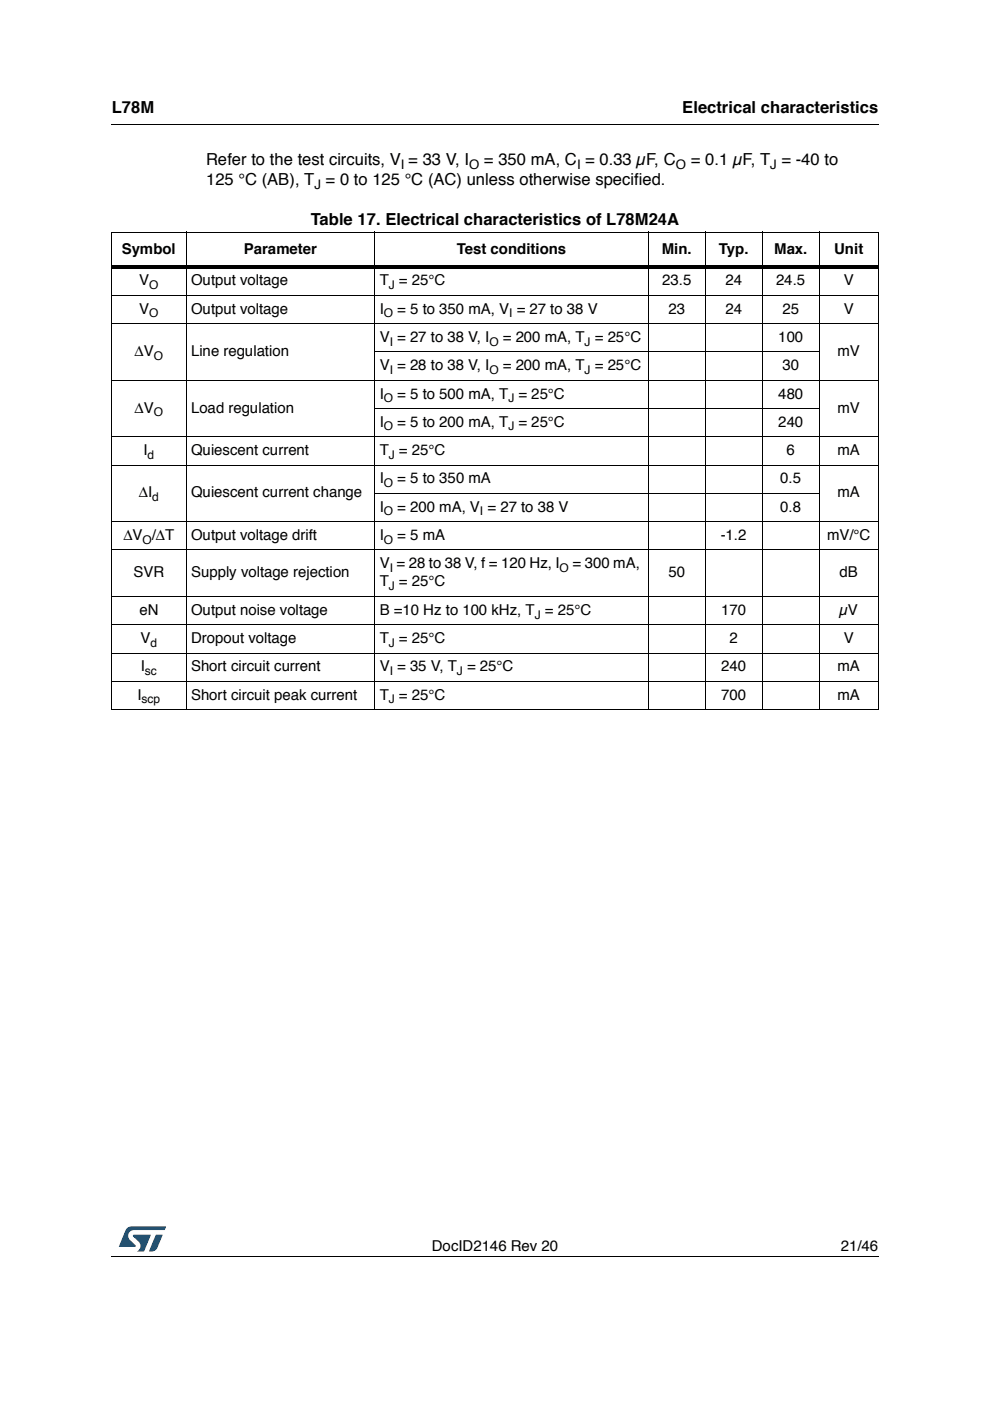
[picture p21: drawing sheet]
<svg xmlns="http://www.w3.org/2000/svg" width="210mm" height="297mm" viewBox="0 0 210 297" stroke-linecap="round" stroke-linejoin="round" font-family="sans-serif">
<defs><g id="words">
<g font-size="3.5">
<text x="23.7" y="23.9">L78M</text>
<text x="144.7" y="23.9">Electrical characteristics</text>
<text x="43.7" y="35">Refer to the test circuits, V = 33 V, I</text>
<text x="102.6" y="35">= 350 mA, C = 0.33 µF, C</text>
<text x="146.5" y="35">= 0.1 µF, T = -40 to</text>
<text x="43.7" y="39.2">125 °C (AB), T = 0 to 125 °C (AC) unless otherwise specified.</text>
<text x="65.9" y="47.7">Table 17. Electrical characteristics of L78M24A</text>
</g>
<g font-size="3.2">
<text x="25.8" y="53.8">Symbol</text>
<text x="51.7" y="53.8">Parameter</text>
<text x="96.9" y="53.8">Test conditions</text>
<text x="140.3" y="53.8">Min.</text>
<text x="152.4" y="53.8">Typ.</text>
<text x="164.1" y="53.8">Max.</text>
<text x="176.9" y="53.8">Unit</text>
<text x="29.5" y="60.5">V</text>
<text x="40.5" y="60.5">Output voltage</text>
<text x="80.5" y="60.5">T = 25°C</text>
<text x="140.4" y="60.5">23.5</text>
<text x="153.8" y="60.5">24</text>
<text x="164.6" y="60.5">24.5</text>
<text x="178.9" y="60.5">V</text>
<text x="29.5" y="66.5">V</text>
<text x="40.5" y="66.5">Output voltage</text>
<text x="80.5" y="66.5">I</text>
<text x="84.2" y="66.5">= 5 to 350 mA, V = 27 to 38 V</text>
<text x="141.7" y="66.5">23</text>
<text x="153.8" y="66.5">24</text>
<text x="165.9" y="66.5">25</text>
<text x="178.9" y="66.5">V</text>
<text x="28.5" y="75.5">∆V</text>
<text x="40.5" y="75.5">Line regulation</text>
<text x="80.5" y="72.5">V = 27 to 38 V, I</text>
<text x="106.6" y="72.5">= 200 mA, T = 25°C</text>
<text x="165" y="72.5">100</text>
<text x="177.6" y="75.5">mV</text>
<text x="80.5" y="78.5">V = 28 to 38 V, I</text>
<text x="106.6" y="78.5">= 200 mA, T = 25°C</text>
<text x="165.9" y="78.5">30</text>
<text x="28.5" y="87.5">∆V</text>
<text x="40.5" y="87.5">Load regulation</text>
<text x="80.5" y="84.5">I</text>
<text x="84.2" y="84.5">= 5 to 500 mA, T = 25°C</text>
<text x="165" y="84.5">480</text>
<text x="177.6" y="87.5">mV</text>
<text x="80.5" y="90.5">I</text>
<text x="84.2" y="90.5">= 5 to 200 mA, T = 25°C</text>
<text x="165" y="90.5">240</text>
<text x="30.4" y="96.5">I</text>
<text x="40.5" y="96.5">Quiescent current</text>
<text x="80.5" y="96.5">T = 25°C</text>
<text x="166.8" y="96.5">6</text>
<text x="177.6" y="96.5">mA</text>
<text x="29.5" y="105.5">∆I</text>
<text x="40.5" y="105.5">Quiescent current change</text>
<text x="80.5" y="102.5">I</text>
<text x="84.2" y="102.5">= 5 to 350 mA</text>
<text x="165.4" y="102.5">0.5</text>
<text x="177.6" y="105.5">mA</text>
<text x="80.5" y="108.5">I</text>
<text x="84.2" y="108.5">= 200 mA, V = 27 to 38 V</text>
<text x="165.4" y="108.5">0.8</text>
<text x="26.2" y="114.5">∆V /∆T</text>
<text x="40.5" y="114.5">Output voltage drift</text>
<text x="80.5" y="114.5">I</text>
<text x="84.2" y="114.5">= 5 mA</text>
<text x="152.8" y="114.5">-1.2</text>
<text x="175.3" y="114.5">mV/°C</text>
<text x="28.3" y="122.4">SVR</text>
<text x="40.5" y="122.4">Supply voltage rejection</text>
<text x="80.5" y="120.5">V = 28 to 38 V, f = 120 Hz, I</text>
<text x="80.5" y="124.3">T = 25°C</text>
<text x="121.4" y="120.5">= 300 mA,</text>
<text x="141.7" y="122.4">50</text>
<text x="178" y="122.4">dB</text>
<text x="29.5" y="130.3">eN</text>
<text x="40.5" y="130.3">Output noise voltage</text>
<text x="80.5" y="130.3">B =10 Hz to 100 kHz, T = 25°C</text>
<text x="152.9" y="130.3">170</text>
<text x="178" y="130.3">µV</text>
<text x="29.8" y="136.4">V</text>
<text x="40.5" y="136.4">Dropout voltage</text>
<text x="80.5" y="136.4">T = 25°C</text>
<text x="154.7" y="136.4">2</text>
<text x="178.9" y="136.4">V</text>
<text x="29.8" y="142.3">I</text>
<text x="40.5" y="142.3">Short circuit current</text>
<text x="80.5" y="142.3">V = 35 V, T = 25°C</text>
<text x="152.9" y="142.3">240</text>
<text x="177.6" y="142.3">mA</text>
<text x="29.2" y="148.3">I</text>
<text x="40.5" y="148.3">Short circuit peak current</text>
<text x="80.5" y="148.3">T = 25°C</text>
<text x="152.9" y="148.3">700</text>
<text x="177.6" y="148.3">mA</text>
<text x="91.6" y="265.1">DocID2146 Rev 20</text>
<text x="178.3" y="265.1">21/46</text>
</g>
<g font-size="2.8">
<text x="85" y="35.9">I</text>
<text x="99.5" y="35.9">O</text>
<text x="122.3" y="35.9">I</text>
<text x="143.3" y="35.9">O</text>
<text x="163.3" y="35.9">J</text>
<text x="66.7" y="40.1">J</text>
</g>
<g font-size="2.5">
<text x="31.6" y="61.3">O</text>
<text x="82.4" y="61.3">J</text>
<text x="31.6" y="67.3">O</text>
<text x="81.4" y="67.3">O</text>
<text x="107.9" y="67.3">I</text>
<text x="32.6" y="76.3">O</text>
<text x="82.6" y="73.3">I</text>
<text x="103.8" y="73.3">O</text>
<text x="124" y="73.3">J</text>
<text x="82.6" y="79.3">I</text>
<text x="103.8" y="79.3">O</text>
<text x="124" y="79.3">J</text>
<text x="32.6" y="88.3">O</text>
<text x="81.4" y="85.3">O</text>
<text x="107.8" y="85.3">J</text>
<text x="81.4" y="91.3">O</text>
<text x="107.8" y="91.3">J</text>
<text x="31.3" y="97.3">d</text>
<text x="82.4" y="97.3">J</text>
<text x="32.3" y="106.3">d</text>
<text x="81.4" y="103.3">O</text>
<text x="81.4" y="109.3">O</text>
<text x="101.8" y="109.3">I</text>
<text x="30.2" y="115.3">O</text>
<text x="81.4" y="115.3">O</text>
<text x="82.4" y="125.1">J</text>
<text x="82.6" y="121.2">I</text>
<text x="118.7" y="121.2">O</text>
<text x="113.4" y="131.1">J</text>
<text x="31.9" y="137.1">d</text>
<text x="82.4" y="137.1">J</text>
<text x="30.7" y="143.1">sc</text>
<text x="82.6" y="143.1">I</text>
<text x="96.9" y="143.1">J</text>
<text x="30" y="149.1">scp</text>
<text x="82.4" y="149.1">J</text>
</g>
</g></defs>
<path d="M23.6 26.2l.1 .2zM23.6 266.3l.1 .1z" fill="#000"/>
<path d="M23.7 26.3h162.6M23.7 266.4h162.6" fill="none" stroke="#000" stroke-width=".21"/>
<path d="M25.2 260h10v5.3h-10z" fill="#fff"/>
<g fill="#005189">
<path d="M26.8 260.5l1.1-.5 7.3 .1-.3 .7h-6.5a1.31 1.31 0 0 0-1.2 1.1 1.31 1.31 0 0 0 .8 1.4l.7 .7v.3l-3.5 .1z"/>
<path d="M33.1 261.8h1.4l-.7 1.6a2.16 2.16 0 0 1-1.3 1.9l-.9-.1z"/>
<path d="M28.2 261.8l3.8 .1-1.4 3.3-1.6 .1a1.43 1.43 0 0 0 .6-1.7l-1.4-1.4z"/>
</g>
<g fill="none" stroke="#000" stroke-width=".21">
<path d="M23.6 49.2h162.7M23.7 49.3v101.1M39.5 49.1v101.4M79.5 49.1v101.4M137.5 49.1v101.4M149.5 49.1v101.4M161.6 49.1v101.4M173.7 49.1v101.4M186.2 49.3v101.1M23.6 62.6h162.7M23.6 68.6h162.7M79.4 74.6h94.4"/>
<path d="M23.6 80.6h162.7M23.6 92.6h162.7M23.6 98.6h162.7M79.4 86.6h94.4M23.6 110.6h162.7M23.6 116.6h162.7M79.4 104.6h94.4M23.6 126.4h162.7M23.6 132.5h162.7M23.6 138.5h162.7M23.6 144.4h162.7M23.6 150.5h162.7"/>
</g>
<path d="M23.6 56.3h162.7v.7h-162.7z" fill="#000"/>
<use href="#words"/>
</svg>
